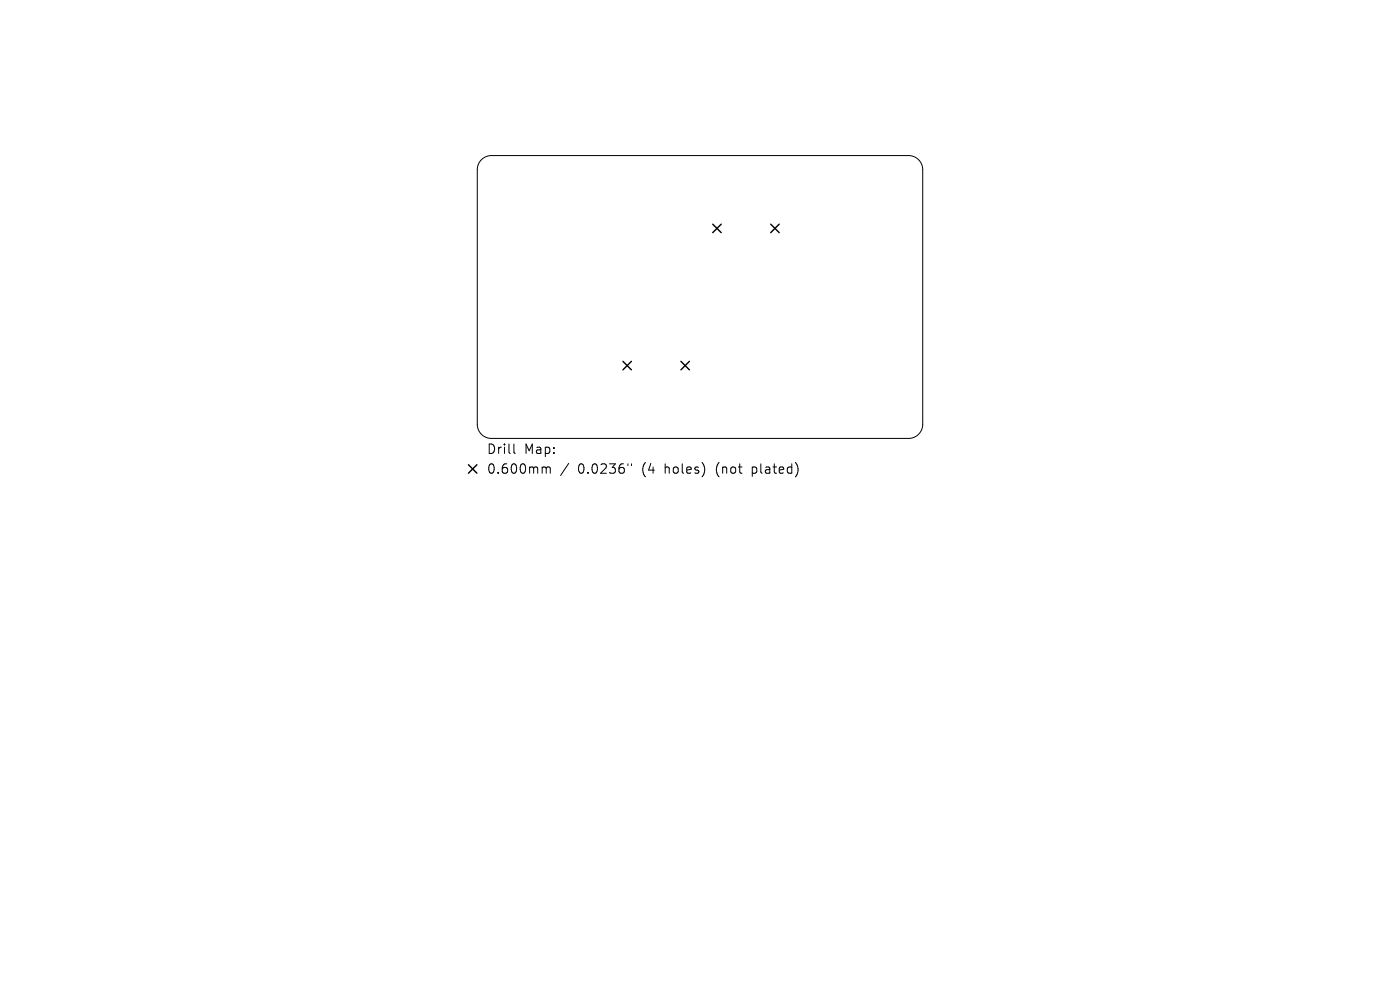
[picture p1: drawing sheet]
<svg xmlns="http://www.w3.org/2000/svg" width="297mm" height="210mm" viewBox="0 0 297 210" stroke-linecap="round" stroke-linejoin="round" font-family="sans-serif">
<defs><g id="words">
<g font-size="2.8">
<text x="103.2" y="96.6">Drill</text>
<text x="103.2" y="100.8">0.600mm</text>
<text x="111.2" y="96.6">Map:</text>
<text x="122.6" y="100.8">0.0236&quot;</text>
<text x="136.3" y="100.8">(4</text>
<text x="141.3" y="100.8">holes)</text>
<text x="152.4" y="100.8">(not</text>
<text x="160.2" y="100.8">plated)</text>
</g>
</g></defs>
<path d="M102.1 33.9a3 3 0 0 1 2.2-.9h88.5a3 3 0 0 1 3 3v54a3 3 0 0 1-3 3h-88.5a3 3 0 0 1-3-3v-54a3 3 0 0 1 .8-2.1zM109 94.2v1.7l.3 .3M115.3 99.1l.5 .1 .1 .1M115.9 99.3l.3-.2 .4 .1 .1 1.2M115.9 99.3v1.1M120.6 98.3l-1.7 2.6M133.2 98.4v.4M134 98.4v.4" fill="none" stroke="#000" stroke-width=".21"/>
<path d="M151.2 47.6l1.8 1.8M153 47.6l-1.8 1.8M163.5 47.6l1.8 1.8M165.3 47.6l-1.8 1.8M132.2 76.7l1.8 1.8M134 76.7l-1.8 1.8M144.5 76.7l1.8 1.8M146.3 76.7l-1.8 1.8M99.4 98.6l1.8 1.8M101.2 98.6l-1.8 1.8" fill="none" stroke="#000" stroke-width=".3"/>
<use href="#words"/>
</svg>
